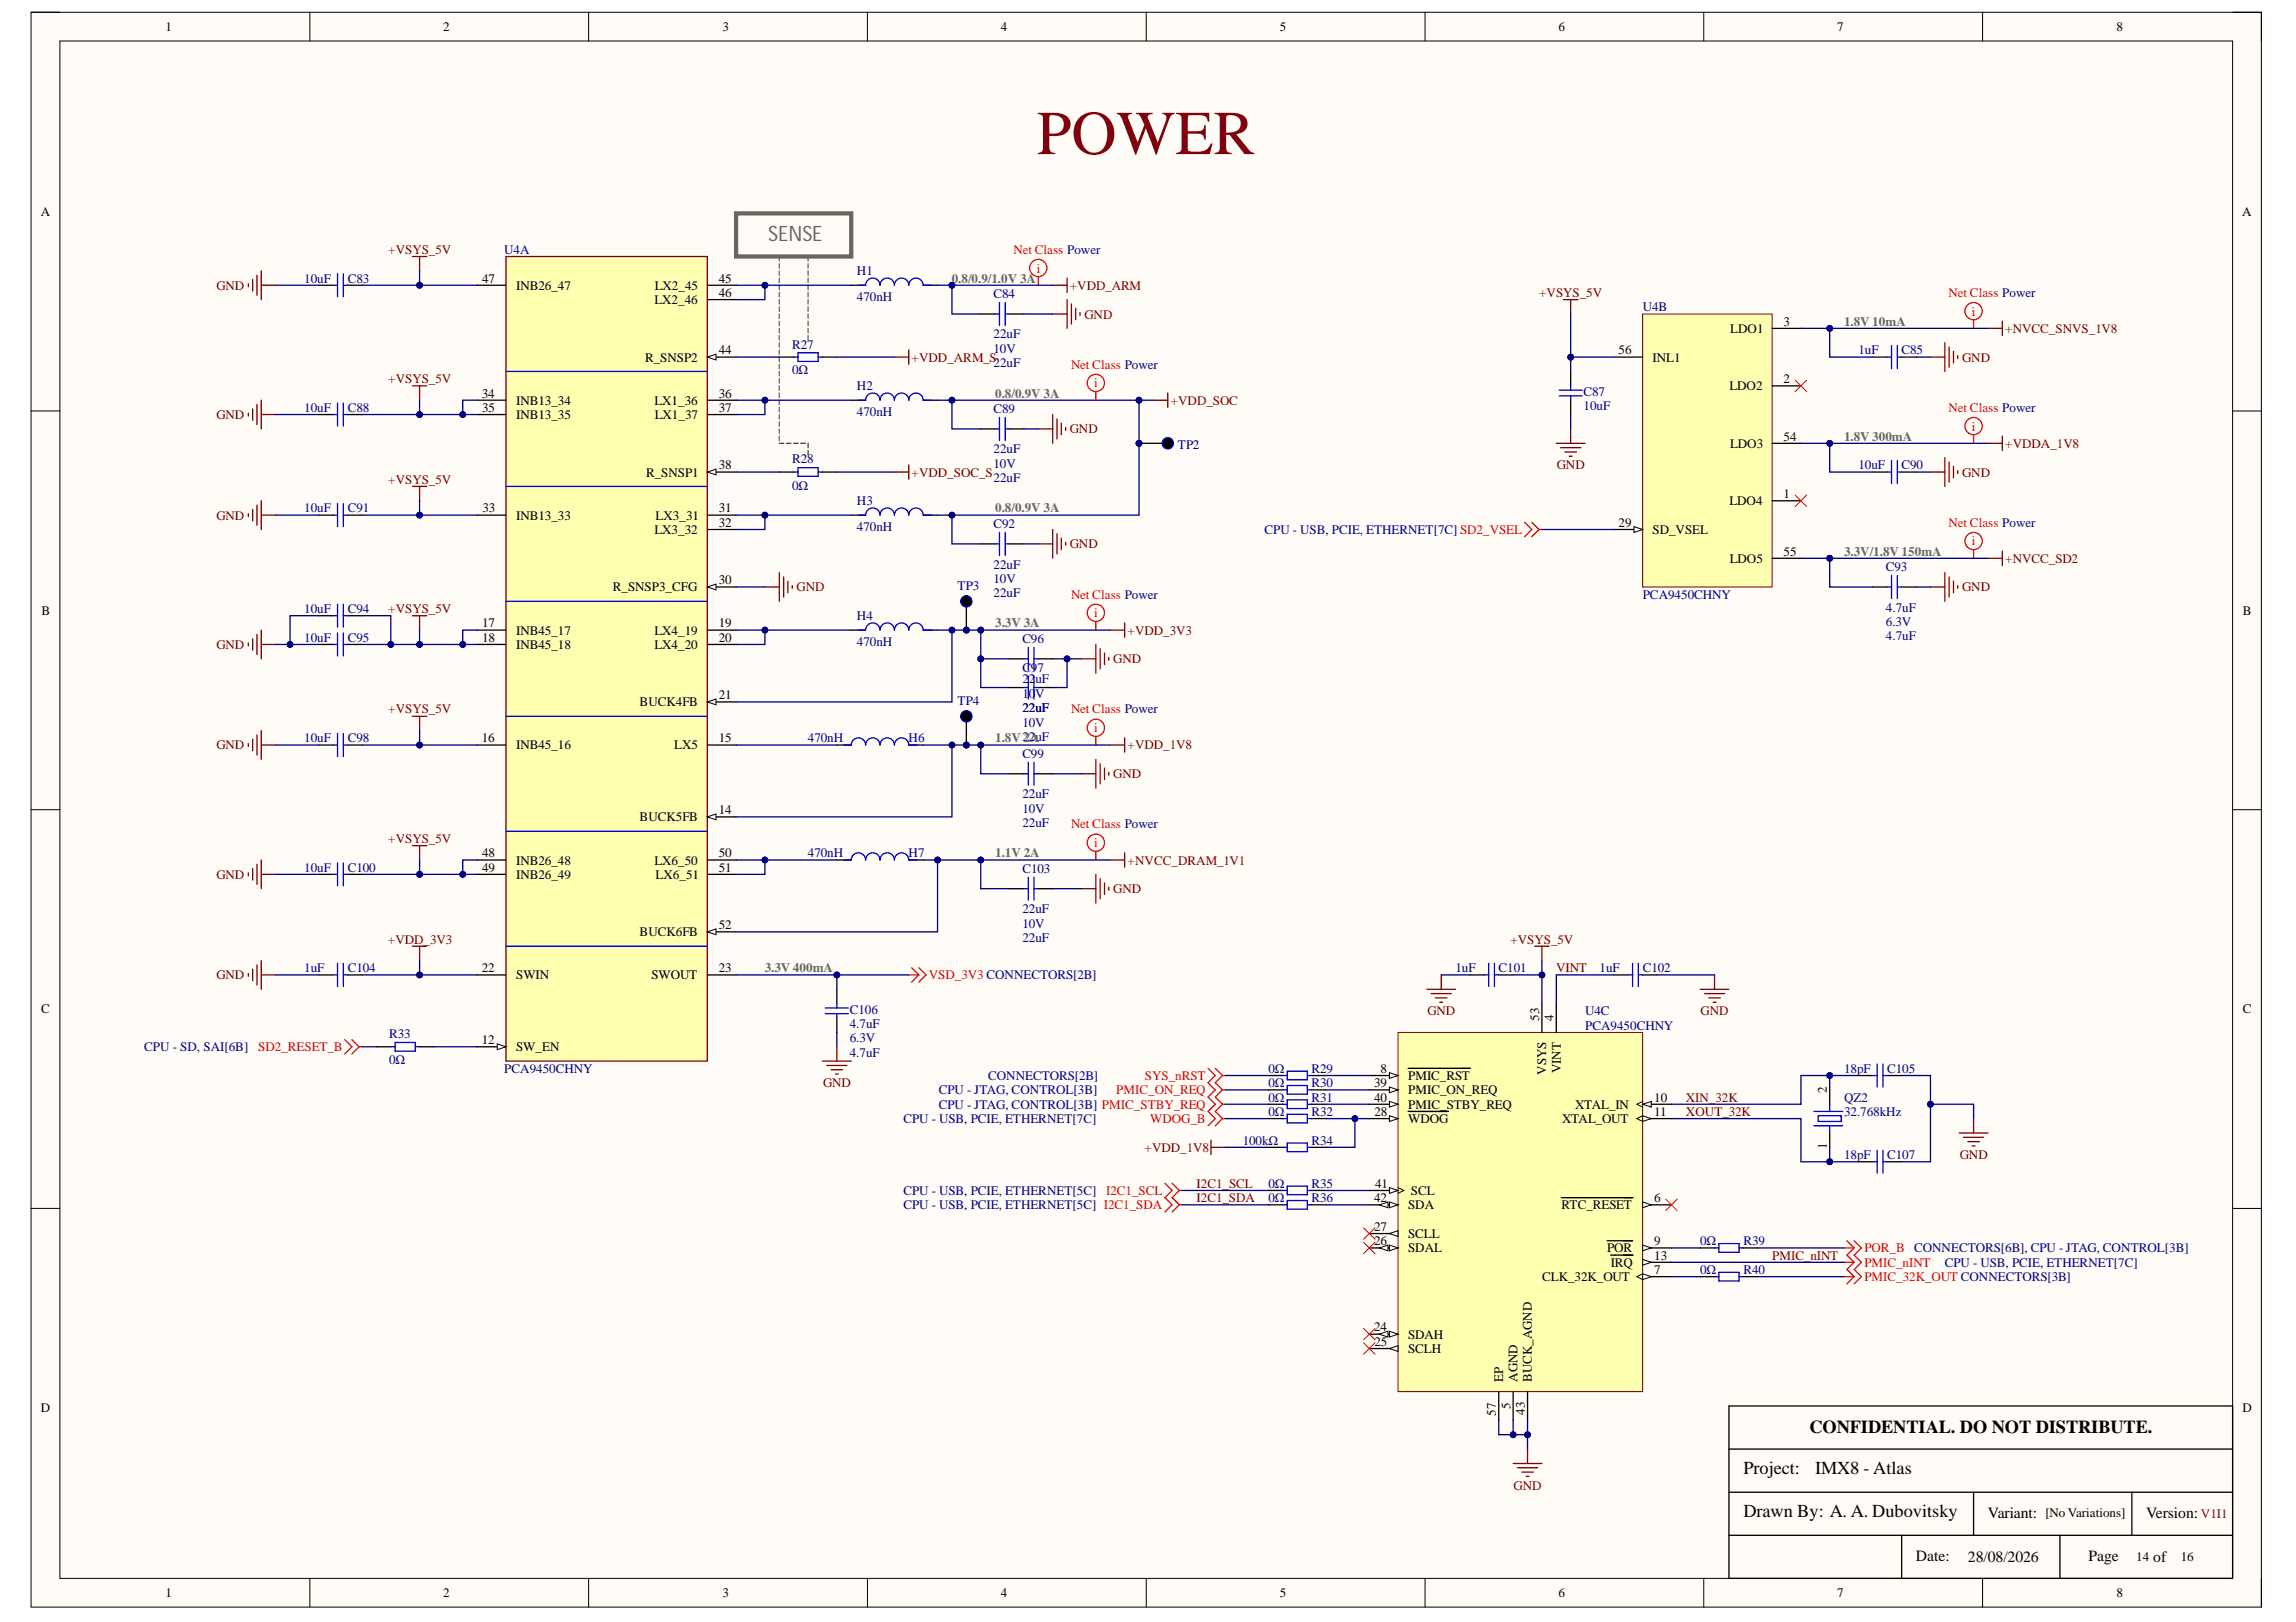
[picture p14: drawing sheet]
<svg xmlns="http://www.w3.org/2000/svg" width="297mm" height="210mm" viewBox="0 0 297 210" stroke-linecap="round" stroke-linejoin="round" font-family="sans-serif">
<defs><g id="words">
<text font-size="8.1" fill="#7f0013" x="134.1" y="19.9">POWER</text>
<text font-size="2.7" fill="#666" x="99.4" y="31.2">SENSE</text>
<g font-size="2.4">
<text x="234.1" y="185.4">CONFIDENTIAL. DO NOT DISTRIBUTE.</text>
<text x="225.5" y="190.7">Project:</text>
<text x="234.9" y="190.7">IMX8 - Atlas</text>
<text x="225.5" y="196.3">Drawn By: A. A. Dubovitsky</text>
</g>
<g font-size="2">
<text x="257.2" y="196.4">Variant:</text>
<text x="277.6" y="196.4">Version:</text>
<text x="247.9" y="202">Date:</text>
<text x="254.6" y="202.1">28/08/2026</text>
<text x="270.2" y="202">Page</text>
<text x="278.6" y="202.1">of</text>
</g>
<g font-size="1.7">
<text x="21.4" y="4">1</text>
<text x="57.3" y="4">2</text>
<text x="93.5" y="4">3</text>
<text x="129.5" y="4">4</text>
<text x="165.6" y="4">5</text>
<text x="201.6" y="4">6</text>
<text x="237.7" y="4">7</text>
<text x="273.8" y="4">8</text>
<text x="5.3" y="28">A</text>
<text x="290.1" y="28">A</text>
<text x="62.4" y="36.6">47</text>
<text x="66.8" y="37.5">INB26_47</text>
<text x="84.7" y="39.4">LX2_46</text>
<text x="84.7" y="37.5">LX2_45</text>
<text x="93" y="36.6">45</text>
<text x="93" y="38.4">46</text>
<text x="83.5" y="46.8">R_SNSP2</text>
<text x="93" y="45.9">44</text>
<text x="209.4" y="45.9">56</text>
<text x="213.8" y="46.8">INL1</text>
<text x="223.9" y="43.1">LDO1</text>
<text x="230.7" y="42.2">3</text>
<text x="62.3" y="51.4">34</text>
<text x="62.4" y="53.3">35</text>
<text x="66.8" y="52.4">INB13_34</text>
<text x="84.7" y="52.4">LX1_36</text>
<text x="93" y="51.4">36</text>
<text x="93" y="53.3">37</text>
<text x="223.7" y="50.5">LDO2</text>
<text x="230.7" y="49.6">2</text>
<text x="66.8" y="54.2">INB13_35</text>
<text x="84.7" y="54.2">LX1_37</text>
<text x="223.8" y="58">LDO3</text>
<text x="230.7" y="57">54</text>
<text x="83.6" y="61.7">R_SNSP1</text>
<text x="93" y="60.7">38</text>
<text x="223.7" y="65.4">LDO4</text>
<text x="230.7" y="64.5">1</text>
<text x="62.4" y="66.3">33</text>
<text x="66.8" y="67.2">INB13_33</text>
<text x="84.7" y="69.1">LX3_32</text>
<text x="84.8" y="67.2">LX3_31</text>
<text x="93" y="66.3">31</text>
<text x="93" y="68.2">32</text>
<text x="209.4" y="68.2">29</text>
<text x="213.8" y="69.1">SD_VSEL</text>
<text x="230.7" y="71.9">55</text>
<text x="79.3" y="76.5">R_SNSP3_CFG</text>
<text x="93" y="75.6">30</text>
<text x="223.8" y="72.8">LDO5</text>
<text x="5.4" y="79.6">B</text>
<text x="62.4" y="81.2">17</text>
<text x="62.4" y="83">18</text>
<text x="66.8" y="82.1">INB45_17</text>
<text x="66.8" y="84">INB45_18</text>
<text x="84.7" y="82.1">LX4_19</text>
<text x="84.7" y="84">LX4_20</text>
<text x="93" y="81.2">19</text>
<text x="93" y="83">20</text>
<text x="290.2" y="79.6">B</text>
<text x="82.8" y="91.4">BUCK4FB</text>
<text x="93" y="90.5">21</text>
<text x="62.3" y="96">16</text>
<text x="66.8" y="97">INB45_16</text>
<text x="87.2" y="97">LX5</text>
<text x="93" y="96">15</text>
<text x="82.8" y="106.3">BUCK5FB</text>
<text x="93" y="105.3">14</text>
<text x="62.4" y="111">48</text>
<text x="62.4" y="112.8">49</text>
<text x="66.8" y="111.9">INB26_48</text>
<text x="66.8" y="113.7">INB26_49</text>
<text x="84.7" y="111.9">LX6_50</text>
<text x="84.8" y="113.7">LX6_51</text>
<text x="93" y="111">50</text>
<text x="93" y="112.8">51</text>
<text x="62.3" y="125.8">22</text>
<text x="82.8" y="121.2">BUCK6FB</text>
<text x="93" y="125.8">23</text>
<text x="93" y="120.3">52</text>
<text x="5.3" y="131.1">C</text>
<text x="66.8" y="126.8">SWIN</text>
<text x="84.3" y="126.8">SWOUT</text>
<text x="290.2" y="131.1">C</text>
<text x="62.3" y="135.1">12</text>
<text x="66.8" y="136">SW_EN</text>
<text x="199.1" y="132.1" transform="rotate(-90 199.1 132.1)">53</text>
<text x="201" y="132.1" transform="rotate(-90 201 132.1)">4</text>
<text x="177.8" y="140.7">39</text>
<text x="177.8" y="142.6">40</text>
<text x="178.6" y="138.8">8</text>
<text x="182.2" y="139.8">PMIC_RST</text>
<text x="182.2" y="141.6">PMIC_ON_REQ</text>
<text x="182.2" y="143.5">PMIC_STBY_REQ</text>
<text x="200.1" y="139.1" transform="rotate(-90 200.1 139.1)">VSYS</text>
<text x="201.9" y="138.9" transform="rotate(-90 201.9 138.9)">VINT</text>
<text x="203.8" y="143.5">XTAL_IN</text>
<text x="214" y="142.6">10</text>
<text x="236.3" y="141.4" transform="rotate(-90 236.3 141.4)">2</text>
<text x="177.8" y="144.4">28</text>
<text x="182.2" y="145.3">WDOG</text>
<text x="202.1" y="145.3">XTAL_OUT</text>
<text x="214" y="144.4">11</text>
<text x="236.3" y="148.7" transform="rotate(-90 236.3 148.7)">1</text>
<text x="177.8" y="155.6">42</text>
<text x="177.9" y="153.7">41</text>
<text x="182.5" y="154.6">SCL</text>
<text x="214" y="155.6">6</text>
<text x="177.8" y="161.1">26</text>
<text x="177.8" y="159.3">27</text>
<text x="182.2" y="156.5">SDA</text>
<text x="182.2" y="160.2">SCLL</text>
<text x="202" y="156.5">RTC_RESET</text>
<text x="214" y="161.1">9</text>
<text x="182.2" y="162.1">SDAL</text>
<text x="199.5" y="165.8">CLK_32K_OUT</text>
<text x="207.9" y="162.1">POR</text>
<text x="208.4" y="163.9">IRQ</text>
<text x="214" y="163">13</text>
<text x="214" y="164.9">7</text>
<text x="177.8" y="172.3">24</text>
<text x="182.2" y="173.2">SDAH</text>
<text x="177.8" y="174.1">25</text>
<text x="182.2" y="175.1">SCLH</text>
<text x="194.5" y="178.8" transform="rotate(-90 194.5 178.8)">EP</text>
<text x="196.3" y="178.8" transform="rotate(-90 196.3 178.8)">AGND</text>
<text x="198.2" y="178.8" transform="rotate(-90 198.2 178.8)">BUCK_AGND</text>
<text x="5.3" y="182.8">D</text>
<text x="193.5" y="183.2" transform="rotate(-90 193.5 183.2)">57</text>
<text x="195.4" y="182.3" transform="rotate(-90 195.4 182.3)">5</text>
<text x="197.3" y="183.1" transform="rotate(-90 197.3 183.1)">43</text>
<text x="290.1" y="182.8">D</text>
<text x="264.6" y="196.3">[No Variations]</text>
<text x="276.4" y="202.1">14</text>
<text x="282.1" y="202.1">16</text>
<text x="21.4" y="206.7">1</text>
<text x="57.3" y="206.7">2</text>
<text x="93.5" y="206.7">3</text>
<text x="129.5" y="206.7">4</text>
<text x="165.6" y="206.7">5</text>
<text x="201.6" y="206.7">6</text>
<text x="237.7" y="206.7">7</text>
<text x="273.8" y="206.7">8</text>
</g>
<g font-size="1.7" fill="#800000">
<text x="50.2" y="32.9">+VSYS_5V</text>
<text x="28" y="37.5">GND</text>
<text x="138.4" y="37.5">+VDD_ARM</text>
<text x="140.3" y="41.2">GND</text>
<text x="199.1" y="38.4">+VSYS_5V</text>
<text x="117.9" y="46.8">+VDD_ARM_S</text>
<text x="253.8" y="46.8">GND</text>
<text x="259.4" y="43.1">+NVCC_SNVS_1V8</text>
<text x="50.2" y="49.6">+VSYS_5V</text>
<text x="151.5" y="52.4">+VDD_SOC</text>
<text x="28" y="54.2">GND</text>
<text x="138.4" y="56.1">GND</text>
<text x="259.4" y="58">+VDDA_1V8</text>
<text x="50.2" y="62.6">+VSYS_5V</text>
<text x="117.9" y="61.7">+VDD_SOC_S</text>
<text x="201.4" y="60.7">GND</text>
<text x="253.8" y="61.7">GND</text>
<text x="28" y="67.2">GND</text>
<text x="138.4" y="71">GND</text>
<text x="103" y="76.5">GND</text>
<text x="253.8" y="76.5">GND</text>
<text x="259.4" y="72.8">+NVCC_SD2</text>
<text x="28" y="84">GND</text>
<text x="50.2" y="79.3">+VSYS_5V</text>
<text x="145.9" y="82.1">+VDD_3V3</text>
<text x="144" y="85.8">GND</text>
<text x="50.2" y="92.3">+VSYS_5V</text>
<text x="28" y="97">GND</text>
<text x="144" y="100.7">GND</text>
<text x="145.9" y="97">+VDD_1V8</text>
<text x="28" y="113.7">GND</text>
<text x="50.2" y="109.1">+VSYS_5V</text>
<text x="145.9" y="111.9">+NVCC_DRAM_1V1</text>
<text x="144" y="115.6">GND</text>
<text x="50.2" y="122.1">+VDD_3V3</text>
<text x="195.4" y="122.1">+VSYS_5V</text>
<text x="201.3" y="125.8">VINT</text>
<text x="28" y="126.8">GND</text>
<text x="184.7" y="131.4">GND</text>
<text x="220" y="131.4">GND</text>
<text x="106.5" y="140.7">GND</text>
<text x="218.1" y="142.6">XIN_32K</text>
<text x="148.1" y="149.1">+VDD_1V8</text>
<text x="218.1" y="144.4">XOUT_32K</text>
<text x="253.5" y="150">GND</text>
<text x="154.8" y="153.7">I2C1_SCL</text>
<text x="154.8" y="155.6">I2C1_SDA</text>
<text x="229.3" y="163">PMIC_nINT</text>
<text x="195.8" y="192.8">GND</text>
</g>
<g font-size="1.7" fill="#000080">
<text x="65.2" y="32.9">U4A</text>
<text x="110.9" y="35.7">H1</text>
<text x="39.4" y="36.6">10uF</text>
<text x="45" y="36.6">C83</text>
<text x="110.9" y="39">470nH</text>
<text x="128.5" y="38.6">C84</text>
<text x="212.5" y="40.3">U4B</text>
<text x="102.5" y="45.1">R27</text>
<text x="128.5" y="45.7">10V</text>
<text x="128.5" y="47.5">22uF</text>
<text x="128.5" y="43.8">22uF</text>
<text x="240.4" y="45.9">1uF</text>
<text x="246" y="45.9">C85</text>
<text x="39.4" y="53.3">10uF</text>
<text x="45" y="53.3">C88</text>
<text x="102.5" y="48.4">0Ω</text>
<text x="110.9" y="50.5">H2</text>
<text x="110.9" y="53.9">470nH</text>
<text x="128.5" y="53.5">C89</text>
<text x="204.9" y="51.2">C87</text>
<text x="204.9" y="53.1">10uF</text>
<text x="102.5" y="60">R28</text>
<text x="128.5" y="58.7">22uF</text>
<text x="152.4" y="58.1">TP2</text>
<text x="102.5" y="63.4">0Ω</text>
<text x="110.9" y="65.4">H3</text>
<text x="128.5" y="60.5">10V</text>
<text x="128.5" y="62.4">22uF</text>
<text x="240.4" y="60.7">10uF</text>
<text x="246" y="60.7">C90</text>
<text x="39.4" y="66.3">10uF</text>
<text x="45" y="66.3">C91</text>
<text x="110.9" y="68.7">470nH</text>
<text x="128.5" y="68.3">C92</text>
<text x="163.6" y="69.1">CPU - USB, PCIE, ETHERNET[7C] SD2_VSEL</text>
<text x="123.9" y="76.4">TP3</text>
<text x="128.5" y="75.4">10V</text>
<text x="128.5" y="77.3">22uF</text>
<text x="128.5" y="73.6">22uF</text>
<text x="212.5" y="77.5">PCA9450CHNY</text>
<text x="244" y="73.9">C93</text>
<text x="39.4" y="83">10uF</text>
<text x="39.4" y="79.3">10uF</text>
<text x="45" y="83">C95</text>
<text x="45" y="79.3">C94</text>
<text x="110.9" y="80.3">H4</text>
<text x="110.9" y="83.6">470nH</text>
<text x="132.3" y="83.3">C96</text>
<text x="244" y="81">6.3V</text>
<text x="244" y="82.9">4.7uF</text>
<text x="244" y="79.2">4.7uF</text>
<text x="132.3" y="88.4">22uF</text>
<text x="132.3" y="87">C97</text>
<text x="123.9" y="91.2">TP4</text>
<text x="132.3" y="90.3">10</text>
<text x="132.3" y="92.2">22uF</text>
<text x="132.3" y="94">10V</text>
<text x="133.9" y="90.3">V</text>
<text x="39.4" y="96">10uF</text>
<text x="45" y="96">C98</text>
<text x="104.5" y="96">470nH</text>
<text x="117.6" y="96">H6</text>
<text x="132.3" y="98.1">C99</text>
<text x="132.3" y="105.2">10V</text>
<text x="132.3" y="107">22uF</text>
<text x="132.3" y="103.3">22uF</text>
<text x="39.4" y="112.8">10uF</text>
<text x="45" y="112.8">C100</text>
<text x="104.5" y="111">470nH</text>
<text x="117.6" y="111">H7</text>
<text x="132.3" y="113">C103</text>
<text x="132.3" y="118.2">22uF</text>
<text x="39.4" y="125.8">1uF</text>
<text x="45" y="125.8">C104</text>
<text x="132.3" y="120">10V</text>
<text x="132.3" y="121.9">22uF</text>
<text x="188.3" y="125.8">1uF</text>
<text x="193.9" y="125.8">C101</text>
<text x="206.9" y="125.8">1uF</text>
<text x="212.5" y="125.8">C102</text>
<text x="109.9" y="131.2">C106</text>
<text x="205.1" y="131.4">U4C</text>
<text x="18.6" y="136">CPU - SD, SAI[6B]</text>
<text x="50.4" y="134.4">R33</text>
<text x="50.4" y="137.7">0Ω</text>
<text x="109.9" y="134.9">6.3V</text>
<text x="109.9" y="136.8">4.7uF</text>
<text x="109.9" y="133">4.7uF</text>
<text x="205.1" y="133.3">PCA9450CHNY</text>
<text x="65.2" y="138.8">PCA9450CHNY</text>
<text x="121.4" y="141.6">CPU - JTAG, CONTROL[3B]</text>
<text x="121.4" y="143.5">CPU - JTAG, CONTROL[3B] PMIC_STBY_REQ</text>
<text x="127.8" y="139.8">CONNECTORS[2B]</text>
<text x="164.1" y="138.8">0Ω</text>
<text x="164.1" y="140.7">0Ω</text>
<text x="164.1" y="142.6">0Ω</text>
<text x="169.7" y="138.8">R29</text>
<text x="169.7" y="140.7">R30</text>
<text x="169.7" y="142.6">R31</text>
<text x="238.6" y="138.8">18pF</text>
<text x="238.6" y="142.6">QZ2</text>
<text x="244.2" y="138.8">C105</text>
<text x="116.9" y="145.3">CPU - USB, PCIE, ETHERNET[7C]</text>
<text x="160.8" y="148.1">100kΩ</text>
<text x="164.1" y="144.4">0Ω</text>
<text x="169.7" y="144.4">R32</text>
<text x="169.7" y="148.1">R34</text>
<text x="238.6" y="150">18pF</text>
<text x="238.6" y="144.4">32.768kHz</text>
<text x="244.2" y="150">C107</text>
<text x="116.9" y="154.6">CPU - USB, PCIE, ETHERNET[5C]</text>
<text x="164.1" y="153.7">0Ω</text>
<text x="164.1" y="155.6">0Ω</text>
<text x="169.7" y="153.7">R35</text>
<text x="169.7" y="155.6">R36</text>
<text x="116.9" y="156.5">CPU - USB, PCIE, ETHERNET[5C] I2C1_SDA</text>
<text x="220" y="161.1">0Ω</text>
<text x="225.5" y="161.1">R39</text>
<text x="220" y="164.9">0Ω</text>
<text x="225.5" y="164.9">R40</text>
<text x="247.6" y="162.1">CONNECTORS[6B], CPU - JTAG, CONTROL[3B]</text>
<text x="251.6" y="163.9">CPU - USB, PCIE, ETHERNET[7C]</text>
</g>
<g font-size="1.7" fill="#f00">
<text x="131.1" y="32.9">Net Class Power</text>
<text x="134.1" y="35.3">i</text>
<text x="252.1" y="38.4">Net Class Power</text>
<text x="255.1" y="40.8">i</text>
<text x="138.6" y="47.7">Net Class Power</text>
<text x="141.6" y="50.1">i</text>
<text x="252.1" y="53.3">Net Class Power</text>
<text x="255.1" y="55.7">i</text>
<text x="252.1" y="68.2">Net Class Power</text>
<text x="255.1" y="70.6">i</text>
<text x="138.6" y="77.5">Net Class Power</text>
<text x="141.6" y="79.9">i</text>
<text x="138.6" y="92.3">Net Class Power</text>
<text x="141.6" y="94.8">i</text>
<text x="138.6" y="107.2">Net Class Power</text>
<text x="141.6" y="109.7">i</text>
<text x="120.2" y="126.8">VSD_3V3 CONNECTORS[2B]</text>
<text x="33.4" y="136">SD2_RESET_B</text>
<text x="144.4" y="141.6">PMIC_ON_REQ</text>
<text x="148.1" y="139.8">SYS_nRST</text>
<text x="148.8" y="145.3">WDOG_B</text>
<text x="143.1" y="154.6">I2C1_SCL</text>
<text x="241.2" y="165.8">PMIC_32K_OUT CONNECTORS[3B]</text>
<text x="241.2" y="163.9">PMIC_nINT</text>
<text x="241.2" y="162.1">POR_B</text>
</g>
<g font-size="1.7" fill="#666">
<text x="123.1" y="36.6">0.8/0.9/1.0V 3A</text>
<text x="238.6" y="42.2">1.8V 10mA</text>
<text x="128.8" y="51.4">0.8/0.9V 3A</text>
<text x="238.6" y="57">1.8V 300mA</text>
<text x="128.8" y="66.3">0.8/0.9V 3A</text>
<text x="238.6" y="71.9">3.3V/1.8V 150mA</text>
<text x="128.8" y="81.2">3.3V 3A</text>
<text x="128.8" y="96">1.8V22uF</text>
<text x="132.4" y="96">2A</text>
<text x="128.8" y="111">1.1V 2A</text>
<text x="98.9" y="125.8">3.3V 400mA</text>
</g>
<text font-size="1.7" fill="#7f0013" x="284.7" y="196.5">V1I1</text>
</g></defs>
<path d="M4 1.6h288.6v206.4h-288.6z" fill-rule="evenodd" fill="#fffcf8"/>
<path d="M4 1.6h288.6v206.4h-288.6z" fill="none" stroke="#000" stroke-width=".13"/>
<path d="M7.7 5.3h281.1v199h-281.1z" fill-rule="evenodd" fill="#fffcf8"/>
<g fill="none" stroke="#000" stroke-width=".13">
<path d="M4 1.6h3.7M7.7 5.3h281.1v199h-281.1zM40.1 1.6v3.7M76.2 1.6v3.7M112.2 1.6v3.7M148.3 1.6v3.7M184.4 1.6v3.7M220.4 1.6v3.7M256.5 1.6v3.7M288.8 1.6h3.8v3.7M4 53.2h3.7M288.8 53.2h3.8"/>
<path d="M4 104.8h3.7M288.8 104.8h3.8M4 156.4h3.7M288.8 156.4h3.8M40.1 204.3v3.7M76.2 204.3v3.7M112.2 204.3v3.7M148.3 204.3v3.7M184.4 204.3v3.7M220.4 204.3v3.7M256.5 204.3v3.7M292.6 204.3v3.7"/>
</g>
<path d="M65.5 33.2h26v104.1h-26z" fill-rule="evenodd" fill="#ffffb0"/>
<path d="M65.5 33.2h26v104.1h-26z" fill="none" stroke="#800000" stroke-width=".17"/>
<path d="M61.7 126.2h3.8M61.7 135.5h3.8M91.5 126.2h3.7" fill="none" stroke="#000" stroke-width=".17"/>
<path d="M64.3 135.1l1.2 .4-1.2 .3z" fill="#f8fcff"/>
<path d="M64.3 135.1l1.2 .4-1.2 .3z" fill="none" stroke="#000" stroke-width=".13"/>
<path d="M61.7 36.9h3.7M91.5 36.9h3.7M91.5 38.8h3.7M91.5 46.2h3.7" fill="none" stroke="#000" stroke-width=".17"/>
<path d="M91.5 46.2l1.1-.4v.8z" fill="#f8fcff"/>
<path d="M91.5 46.2l1.1-.4v.8z" fill="none" stroke="#000" stroke-width=".13"/>
<path d="M91.5 51.8h3.7M91.5 53.6h3.7M61.7 66.7h3.7M91.5 61.1h3.7" fill="none" stroke="#000" stroke-width=".17"/>
<path d="M91.5 61.1l1.1-.4v.8z" fill="#f8fcff"/>
<path d="M91.5 61.1l1.1-.4v.8z" fill="none" stroke="#000" stroke-width=".13"/>
<path d="M61.7 51.8h3.7M61.7 53.6h3.7M91.5 66.7h3.7M91.5 68.5h3.7M91.5 76h3.7" fill="none" stroke="#000" stroke-width=".17"/>
<path d="M91.5 76l1.1-.4v.7z" fill="#f8fcff"/>
<path d="M91.5 76l1.1-.4v.7z" fill="none" stroke="#000" stroke-width=".13"/>
<path d="M61.7 96.4h3.8M91.5 81.5h3.7M91.5 83.4h3.7M91.5 90.8h3.7" fill="none" stroke="#000" stroke-width=".17"/>
<path d="M91.5 90.8l1.1-.3v.7z" fill="#f8fcff"/>
<path d="M91.5 90.8l1.1-.3v.7z" fill="none" stroke="#000" stroke-width=".13"/>
<path d="M61.7 81.5h3.7M61.7 83.4h3.7M91.5 96.4h3.7M91.5 105.7h3.7" fill="none" stroke="#000" stroke-width=".17"/>
<path d="M91.5 105.7l1.1-.4v.8z" fill="#f8fcff"/>
<path d="M91.5 105.7l1.1-.4v.8z" fill="none" stroke="#000" stroke-width=".13"/>
<path d="M61.7 111.3h3.8M61.7 113.2h3.8M91.5 111.3h3.7M91.5 113.2h3.7M91.5 120.6h3.7" fill="none" stroke="#000" stroke-width=".17"/>
<path d="M91.5 120.6l1.1-.4v.8z" fill="#f8fcff"/>
<path d="M91.5 120.6l1.1-.4v.8z" fill="none" stroke="#000" stroke-width=".13"/>
<path d="M65.5 48.1h26M65.5 62.9h26M65.5 77.8h26M65.5 92.7h26M65.5 107.6h26M65.5 122.4h26" fill="none" stroke="#00f" stroke-width=".17"/>
<path d="M212.5 40.6h16.8v35.4h-16.8z" fill-rule="evenodd" fill="#ffffb0"/>
<path d="M212.5 40.6h16.8v35.4h-16.8z" fill="none" stroke="#800000" stroke-width=".13"/>
<path d="M208.8 46.2h3.7M229.3 42.5h3.7M229.3 49.9h3.7M229.3 57.4h3.7M208.8 68.5h3.7M229.3 64.8h3.7M229.3 72.2h3.7" fill="none" stroke="#000" stroke-width=".17"/>
<path d="M211.4 68.2l1.1 .3-1.1 .4z" fill="#f8fcff"/>
<path d="M211.4 68.2l1.1 .3-1.1 .4z" fill="none" stroke="#000" stroke-width=".13"/>
<path d="M180.9 133.6h31.6v46.5h-31.6z" fill-rule="evenodd" fill="#ffffb0"/>
<path d="M180.9 133.6h31.6v46.5h-31.6z" fill="none" stroke="#800000" stroke-width=".13"/>
<path d="M177.1 139.2h3.8M199.5 129.9v3.7M201.3 129.9v3.7" fill="none" stroke="#000" stroke-width=".17"/>
<path d="M179.8 138.8l1.1 .4-1.1 .4z" fill="#f8fcff"/>
<path d="M179.8 138.8l1.1 .4-1.1 .4z" fill="none" stroke="#000" stroke-width=".13"/>
<path d="M182.2 138.3h8M177.1 141h3.8" fill="none" stroke="#000" stroke-width=".17"/>
<path d="M179.8 140.7l1.1 .3-1.1 .4z" fill="#f8fcff"/>
<path d="M179.8 140.7l1.1 .3-1.1 .4z" fill="none" stroke="#000" stroke-width=".13"/>
<path d="M177.1 142.9h3.8" fill="none" stroke="#000" stroke-width=".17"/>
<path d="M179.8 142.5l1.1 .4-1.1 .4z" fill="#f8fcff"/>
<path d="M179.8 142.5l1.1 .4-1.1 .4z" fill="none" stroke="#000" stroke-width=".13"/>
<path d="M177.1 144.8h3.8" fill="none" stroke="#000" stroke-width=".17"/>
<path d="M179.8 144.4l1.1 .4-1.1 .3z" fill="#f8fcff"/>
<path d="M179.8 144.4l1.1 .4-1.1 .3z" fill="none" stroke="#000" stroke-width=".13"/>
<path d="M182.2 143.8h5.2M212.5 155.9h3.7" fill="none" stroke="#000" stroke-width=".17"/>
<path d="M212.5 155.6l1.1 .3-1.1 .4z" fill="#f8fcff"/>
<path d="M212.5 155.6l1.1 .3-1.1 .4z" fill="none" stroke="#000" stroke-width=".13"/>
<path d="M202 155h9.3M212.5 161.5h3.7" fill="none" stroke="#000" stroke-width=".17"/>
<path d="M212.5 161.1l1.1 .4-1.1 .4z" fill="#f8fcff"/>
<path d="M212.5 161.1l1.1 .4-1.1 .4z" fill="none" stroke="#000" stroke-width=".13"/>
<path d="M177.1 154.1h3.8M207.9 160.6h3.3" fill="none" stroke="#000" stroke-width=".17"/>
<path d="M179.8 153.7l1.1 .4-1.1 .3z" fill="#f8fcff"/>
<path d="M179.8 153.7l1.1 .4-1.1 .3zM180.9 153.7l.7 .4-.7 .3" fill="none" stroke="#000" stroke-width=".13"/>
<path d="M177.1 155.9h3.8" fill="none" stroke="#000" stroke-width=".17"/>
<path d="M179.8 155.6l1.1 .3-1.1 .4z" fill="#f8fcff"/>
<path d="M179.8 155.6l1.1 .3-1.1 .4z" fill="none" stroke="#000" stroke-width=".13"/>
<path d="M178.4 155.9l1.2-.3v.7z" fill="#f8fcff"/>
<path d="M178.4 155.9l1.2-.3v.7z" fill="none" stroke="#000" stroke-width=".13"/>
<path d="M212.5 163.4h3.7" fill="none" stroke="#000" stroke-width=".17"/>
<path d="M212.5 163l1.1 .4-1.1 .3z" fill="#f8fcff"/>
<path d="M212.5 163l1.1 .4-1.1 .3z" fill="none" stroke="#000" stroke-width=".13"/>
<path d="M177.1 161.5h3.8M208.4 162.4h2.9" fill="none" stroke="#000" stroke-width=".17"/>
<path d="M179.8 161.1l1.1 .4-1.1 .4z" fill="#f8fcff"/>
<path d="M179.8 161.1l1.1 .4-1.1 .4z" fill="none" stroke="#000" stroke-width=".13"/>
<path d="M178.4 161.5l1.2-.4v.8z" fill="#f8fcff"/>
<path d="M178.4 161.5l1.2-.4v.8z" fill="none" stroke="#000" stroke-width=".13"/>
<path d="M177.1 159.6h3.8" fill="none" stroke="#000" stroke-width=".17"/>
<path d="M179.8 159.6l1.1-.3v.7z" fill="#f8fcff"/>
<path d="M179.8 159.6l1.1-.3v.7z" fill="none" stroke="#000" stroke-width=".13"/>
<path d="M177.1 172.7h3.8" fill="none" stroke="#000" stroke-width=".17"/>
<path d="M179.8 172.3l1.1 .4-1.1 .3z" fill="#f8fcff"/>
<path d="M179.8 172.3l1.1 .4-1.1 .3z" fill="none" stroke="#000" stroke-width=".13"/>
<path d="M178.4 172.7l1.2-.4v.7z" fill="#f8fcff"/>
<path d="M178.4 172.7l1.2-.4v.7z" fill="none" stroke="#000" stroke-width=".13"/>
<path d="M177.1 174.5h3.8" fill="none" stroke="#000" stroke-width=".17"/>
<path d="M179.8 174.5l1.1-.4v.8z" fill="#f8fcff"/>
<path d="M179.8 174.5l1.1-.4v.8z" fill="none" stroke="#000" stroke-width=".13"/>
<path d="M212.5 142.9h3.7" fill="none" stroke="#000" stroke-width=".17"/>
<path d="M212.5 142.9l1.1-.4v.8z" fill="#f8fcff"/>
<path d="M212.5 142.9l1.1-.4v.8zM212.5 142.5l-.7 .4 .7 .4" fill="none" stroke="#000" stroke-width=".13"/>
<path d="M212.5 144.8h3.7" fill="none" stroke="#000" stroke-width=".17"/>
<path d="M212.5 144.4l1.1 .4-1.1 .3z" fill="#f8fcff"/>
<path d="M212.5 144.4l1.1 .4-1.1 .3zM212.5 144.4l-.7 .4 .7 .3" fill="none" stroke="#000" stroke-width=".13"/>
<path d="M212.5 165.2h3.7" fill="none" stroke="#000" stroke-width=".17"/>
<path d="M212.5 164.8l1.1 .4-1.1 .4z" fill="#f8fcff"/>
<path d="M212.5 164.8l1.1 .4-1.1 .4zM212.5 164.8l-.7 .4 .7 .4" fill="none" stroke="#000" stroke-width=".13"/>
<g fill="none" stroke="#000" stroke-width=".17">
<path d="M41.2 36.9h1.9M45 36.9h1.8M110.1 36.9h1.9M119.4 36.9h1.9M41.2 53.6h1.9M45 53.6h1.8M100.8 46.2h1.9M106.4 46.2h1.9M110.1 51.8h1.9M119.4 51.8h1.9M126.9 40.6h1.8M126.9 55.5h1.8"/>
<path d="M130.6 40.6h1.9M130.6 55.5h1.9M203.2 48.1v1.8M203.2 51.8v1.9M242.3 46.2h1.9M246 46.2h1.9M41.2 66.7h1.9M41.2 79.7h1.9M45 66.7h1.8M45 79.7h1.8M100.8 61.1h1.9M106.4 61.1h1.9"/>
<path d="M110.1 66.7h1.9M119.4 66.7h1.9M126.9 70.4h1.8M130.6 70.4h1.9M242.3 76h1.9M242.3 61.1h1.9M246 76h1.9M246 61.1h1.9M41.2 96.4h1.9M41.2 83.4h1.9M45 83.4h1.8M45 96.4h1.8"/>
<path d="M108.3 96.4h1.8M110.1 81.5h1.9M117.6 96.4h1.8M119.4 81.5h1.9M130.6 85.3h1.9M130.6 89h1.9M134.3 85.3h1.9M134.3 89h1.9M41.2 113.2h1.9M45 113.2h1.8M108.3 111.3h1.8M117.6 111.3h1.8"/>
<path d="M130.6 100.1h1.9M130.6 115h1.9M134.3 100.1h1.9M134.3 115h1.9M41.2 126.2h1.9M45 126.2h1.8M48.7 135.5h1.9M54.3 135.5h1.8M108.3 128v1.9M108.3 131.7v1.9M164.1 139.2h1.9M169.7 139.2h1.9"/>
<path d="M190.2 126.2h1.8M193.9 126.2h1.9M208.8 126.2h1.9M212.5 126.2h1.9M240.4 139.2h1.9M244.2 139.2h1.8M164.1 154.1h1.9M164.1 155.9h1.9M164.1 141h1.9M164.1 142.9h1.9M164.1 144.8h1.9M164.1 148.5h1.9"/>
<path d="M169.7 154.1h1.9M169.7 155.9h1.9M169.7 141h1.9M169.7 142.9h1.9M169.7 144.8h1.9M169.7 148.5h1.9M236.7 141v1.9M236.7 146.6v1.9M240.4 150.3h1.9M244.2 150.3h1.8M220 161.5h1.8M220 165.2h1.8"/>
<path d="M225.5 161.5h1.9M225.5 165.2h1.9M193.9 180.1v3.7M195.8 180.1v3.7M197.6 180.1v3.7M223.7 181.9h65.1v22.4h-65.1zM223.7 187.5h65.1M223.7 193.1h65.1M223.7 198.7h65.1M246 198.7v5.6M255.3 193.1v5.6M266.5 198.7v5.6"/>
<path d="M275.8 193.1v5.6"/>
</g>
<g fill="none" stroke="#800000" stroke-width=".17">
<path d="M32.1 36.7v.4M32.7 36.2v1.5M33.2 35.6v2.6M33.8 35.1v3.7M33.8 36.9h1.9M53.3 33.2h1.9M54.3 33.2v1.9M136.2 36.9h1.8M138 36v1.8M138 38.8v3.7M138.6 39.3v2.6M139.2 39.9v1.5"/>
<path d="M202.3 38.8h1.8M203.2 38.8v1.8M32.1 53.5v.3M32.7 52.9v1.5M33.2 52.3v2.6M33.8 51.8v3.7M33.8 53.6h1.9M53.3 49.9h1.9M54.3 49.9v1.9M115.7 46.2h1.9M117.6 45.3v1.8M134.3 55.5h1.9"/>
<path d="M136.2 40.6h1.8M136.2 53.6v3.8M136.7 54.2v2.6M137.3 54.8v1.5M137.9 55.3v.4M139.7 40.4v.4M149.2 51.8h1.9M151.1 50.9v1.8M201.3 57.4h3.8M201.9 57.9h2.6M202.5 58.5h1.5M203 59h.4"/>
<path d="M203.2 55.5v1.9M249.7 46.2h1.9M251.6 44.4v3.7M251.6 59.2v3.7M252.2 44.9v2.6M252.2 59.8v2.6M252.7 45.5v1.5M253.3 46v.4M257.2 42.5h1.8M257.2 57.4h1.8M259 41.6v1.8M259 56.4v1.9"/>
<path d="M32.1 66.5v.3M32.7 65.9v1.5M33.2 65.4v2.6M33.8 64.8v3.7M33.8 66.7h1.9M53.3 79.7h1.9M53.3 62.9h1.9M54.3 62.9v1.9M54.3 79.7v1.8M99 76h1.8M100.8 74.1v3.7M101.4 74.7v2.6"/>
<path d="M101.9 75.2v1.5M102.5 75.8v.3M115.7 61.1h1.9M117.6 60.2v1.8M134.3 70.4h1.9M136.2 68.5v3.7M136.7 69.1v2.6M137.3 69.6v1.5M137.9 70.2v.4M249.7 61.1h1.9M249.7 76h1.9M251.6 74.1v3.7"/>
<path d="M252.2 74.7v2.6M252.7 60.3v1.5M252.7 75.2v1.5M253.3 60.9v.4M253.3 75.8v.3M257.2 72.2h1.8M259 71.3v1.9M32.1 96.2v.4M32.1 83.2v.4M32.7 82.7v1.4M32.7 95.7v1.5M33.2 82.1v2.6"/>
<path d="M33.2 95.1v2.6M33.8 81.5v3.8M33.8 94.6v3.7M33.8 96.4h1.9M33.8 83.4h1.9M53.3 92.7h1.9M54.3 92.7v1.9M139.9 85.3h1.9M141.8 83.4v3.7M141.8 98.3v3.7M142.3 84v2.6M142.3 98.8v2.6"/>
<path d="M142.9 84.5v1.5M142.9 99.4v1.5M143.4 85.1v.3M143.4 99.9v.4M143.6 96.4h1.9M143.6 81.5h1.9M145.5 80.6v1.9M145.5 95.5v1.8M32.1 113v.3M32.7 112.4v1.5M33.2 111.8v2.6M33.8 111.3v3.7"/>
<path d="M33.8 113.2h1.9M53.3 109.4h1.9M54.3 109.4v1.9M139.9 100.1h1.9M139.9 115h1.9M141.8 113.2v3.7M142.3 113.7v2.6M142.9 114.3v1.5M143.4 114.8v.4M143.6 111.3h1.9M145.5 110.4v1.8M32.1 126v.3"/>
<path d="M32.7 125.4v1.5M33.2 124.9v2.6M33.8 124.3v3.7M33.8 126.2h1.9M53.3 122.4h1.9M54.3 122.4v1.9M106.4 137.3h3.7M107 137.9h2.6M107.5 138.4h1.5M108.1 139h.4M108.3 135.5v1.8M184.6 128h3.7"/>
<path d="M185.1 128.6h2.7M185.7 129.1h1.5M186.3 129.7h.3M186.5 126.2v1.8M198.5 122.4h1.9M199.5 122.4v1.9M220 128h3.7M220.5 128.6h2.6M221.1 129.1h1.5M221.6 129.7h.4M221.8 126.2v1.8M156.7 147.5v1.9"/>
<path d="M156.7 148.5h1.8M253.5 146.6h3.7M254 147.2h2.6M254.6 147.7h1.5M255.1 148.3h.4M255.3 144.8v1.8M195.8 189.4h3.7M196.3 189.9h2.6M196.9 190.5h1.5M197.4 191.1h.4M197.6 187.5v1.9"/>
</g>
<g fill="none" stroke="#f00" stroke-width=".13">
<path d="M232.3 49.2l1.4 1.5M233.7 49.2l-1.4 1.5M232.3 64.1l1.4 1.5M233.7 64.1l-1.4 1.5M176.4 158.9l1.5 1.5M177.9 158.9l-1.5 1.5M215.5 155.2l1.5 1.5M217 155.2l-1.5 1.5M176.4 160.8l1.5 1.4M176.4 171.9l1.5 1.5M176.4 173.8l1.5 1.5M177.9 160.8l-1.5 1.4"/>
<path d="M177.9 171.9l-1.5 1.5M177.9 173.8l-1.5 1.5"/>
</g>
<g fill="none" stroke="#f00" stroke-width=".17">
<path d="M134.3 35.8v1.1M141.8 50.7v1.1M255.3 41.4v1.1M255.3 56.3v1.1M197.2 67.6l1 .9-1 1M198.2 67.6l.9 .9M199.1 68.5l-.9 1M199.1 68.5h.4M255.3 71.1v1.1M141.8 80.4v1.1M141.8 95.3v1.1M141.8 110.2v1.1"/>
<path d="M44.6 134.5l.9 1-.9 .9M45.5 134.5l1 1M46.5 135.5l-1 .9M46.5 135.5h.3M117.6 126.2h1.3M117.9 125.2l1 1M118.9 126.2l-1 .9M118.9 125.2l.9 1-.9 .9M156.3 138.2l.9 1-.9 .9 .9 .9-.9 1 .9 .9-.9 .9 .9 1-.9 .9M157.2 138.2l1 1M158.2 139.2l-1 .9 1 .9M158.2 139.2h.3"/>
<path d="M150.7 153.1l.9 1-.9 .9 .9 .9-.9 .9M151.6 153.1l1 1M152.6 154.1l-1 .9 1 .9M152.6 154.1h.3M152.6 155.9l-1 .9M152.6 155.9h.3M158.2 141l-1 1 1 .9M158.2 141h.3M158.2 142.9l-1 .9 1 1M158.2 142.9h.3M158.2 144.8l-1 .9M158.2 144.8h.3"/>
<path d="M238.6 165.2h1.3M238.6 163.4h1.3M238.6 161.5h1.3M238.9 160.6l1 .9M239.9 165.2l-1 .9M239.9 163.4l-1 .9 1 .9M239.9 160.6l.9 .9-.9 .9 .9 1-.9 .9 .9 .9-.9 .9M239.9 161.5l-1 .9 1 1"/>
<circle cx="134.3" cy="34.7" r="1.12"/>
<circle cx="141.8" cy="49.6" r="1.12"/>
<circle cx="255.3" cy="40.3" r="1.12"/>
<circle cx="255.3" cy="55.1" r="1.12"/>
<circle cx="141.8" cy="79.3" r="1.12"/>
<circle cx="255.3" cy="70" r="1.12"/>
<circle cx="141.8" cy="94.2" r="1.12"/>
<circle cx="141.8" cy="109.1" r="1.12"/>
</g>
<g fill="none" stroke="#00f" stroke-width=".17">
<path d="M43.1 36.9h.6M43.7 35.4v3M44.4 36.9h.6M44.4 35.4v3M111.1 36.9h.9a.93 .93 0 0 1 .9-.9 .93 .93 0 0 1 .9 .9 .93 .93 0 0 1 1-.9 .93 .93 0 0 1 .9 .9 .93 .93 0 0 1 .9-.9 .93 .93 0 0 1 1 .9 .93 .93 0 0 1 .9-.9 .93 .93 0 0 1 .9 .9h1.1M129.3 39.1v3M130 39.1v3M43.1 53.6h.6M43.7 52.2v2.9M44.4 52.2v2.9M44.4 53.6h.6M102.7 46.2h.5"/>
<path d="M103.2 45.7h2.6v1.1h-2.6zM105.8 46.2h.6M111.1 51.8h.9a.93 .93 0 0 1 .9-.9 .93 .93 0 0 1 .9 .9 .93 .93 0 0 1 1-.9 .93 .93 0 0 1 .9 .9 .93 .93 0 0 1 .9-.9 .93 .93 0 0 1 1 .9 .93 .93 0 0 1 .9-.9 .93 .93 0 0 1 .9 .9h1.1M128.7 40.6h.6M128.7 55.5h.6M129.3 54v3M130 54v3M130 40.6h.6M130 55.5h.6M201.7 51.2h3M201.7 50.5h3M203.2 49.9v.6"/>
<path d="M203.2 51.2v.6M244.2 46.2h.5M244.7 44.7v3M244.7 59.6v3M245.5 44.7v3M245.5 59.6v3M245.5 46.2h.5M43.1 66.7h.6M43.1 79.7h.6M43.7 65.2v3M43.7 78.2v3M44.4 66.7h.6"/>
<path d="M44.4 65.2v3M44.4 78.2v3M44.4 79.7h.6M102.7 61.1h.5M103.2 60.5h2.6v1.1h-2.6zM105.8 61.1h.6M111.1 66.7h.9a.93 .93 0 0 1 .9-1 .93 .93 0 0 1 .9 1 .93 .93 0 0 1 1-1 .93 .93 0 0 1 .9 1 .93 .93 0 0 1 .9-1 .93 .93 0 0 1 1 1 .93 .93 0 0 1 .9-1 .93 .93 0 0 1 .9 1h1.1M128.7 70.4h.6M129.3 68.9v3M130 68.9v3M130 70.4h.6M244.2 76h.5"/>
<path d="M244.2 61.1h.5M244.7 74.5v3M245.5 74.5v3M245.5 76h.5M245.5 61.1h.5M43.1 96.4h.6M43.1 83.4h.6M43.7 81.9v3M43.7 94.9v3M44.4 81.9v3M44.4 83.4h.6M44.4 94.9v3"/>
<path d="M44.4 96.4h.6M109.2 96.4h.9a.93 .93 0 0 1 1-.9 .93 .93 0 0 1 .9 .9 .93 .93 0 0 1 .9-.9 .93 .93 0 0 1 .9 .9 .93 .93 0 0 1 1-.9 .93 .93 0 0 1 .9 .9 .93 .93 0 0 1 .9-.9 .93 .93 0 0 1 1 .9h1.1M111.1 81.5h.9a.93 .93 0 0 1 .9-.9 .93 .93 0 0 1 .9 .9 .93 .93 0 0 1 1-.9 .93 .93 0 0 1 .9 .9 .93 .93 0 0 1 .9-.9 .93 .93 0 0 1 1 .9 .93 .93 0 0 1 .9-.9 .93 .93 0 0 1 .9 .9h1.1M132.5 85.3h.5M132.5 89h.5M133 83.8v2.9M133 87.5v3M133 98.6v3M133.8 83.8v2.9M133.8 87.5v3M133.8 98.6v3M133.8 85.3h.5"/>
<path d="M133.8 89h.5M43.1 113.2h.6M43.7 111.7v2.9M44.4 111.7v2.9M44.4 113.2h.6M109.2 111.3h.9a.93 .93 0 0 1 1-.9 .93 .93 0 0 1 .9 .9 .93 .93 0 0 1 .9-.9 .93 .93 0 0 1 .9 .9 .93 .93 0 0 1 1-.9 .93 .93 0 0 1 .9 .9 .93 .93 0 0 1 .9-.9 .93 .93 0 0 1 1 .9h1.1M132.5 100.1h.5M132.5 115h.5M133 113.5v3M133.8 113.5v3M133.8 100.1h.5M133.8 115h.5"/>
<path d="M43.1 126.2h.6M43.7 124.7v3M44.4 126.2h.6M44.4 124.7v3M50.6 135.5h.5M51.1 134.9h2.6v1.1h-2.6zM53.7 135.5h.6M106.8 131.2h3M106.8 130.4h3M108.3 129.9v.5M108.3 131.2v.5M166 139.2h.5"/>
<path d="M166.5 138.6h2.6v1.1h-2.6zM169.1 139.2h.6M192 126.2h.6M192.6 124.7v3M193.3 124.7v3M193.3 126.2h.6M210.7 126.2h.5M211.2 124.7v3M212 126.2h.5M212 124.7v3M242.3 139.2h.6M242.9 137.7v3"/>
<path d="M243.6 137.7v3M243.6 139.2h.6M166 154.1h.5M166 155.9h.5M166 141h.5M166 142.9h.5M166 144.8h.5M166 148.5h.5M166.5 153.5h2.6v1.1h-2.6zM166.5 140.5h2.6v1.1h-2.6zM166.5 142.3h2.6v1.2h-2.6zM166.5 144.2h2.6v1.1h-2.6z"/>
<path d="M166.5 147.9h2.6v1.1h-2.6zM166.5 155.4h2.6v1.1h-2.6zM169.1 154.1h.6M169.1 155.9h.6M169.1 141h.6M169.1 142.9h.6M169.1 144.8h.6M169.1 148.5h.6M234.7 145.7h3.7M234.7 143.8h3.7M235.2 144.4h3v.7h-3zM236.7 142.9v.9"/>
<path d="M236.7 145.7v.9M242.3 150.3h.6M242.9 148.9v2.9M243.6 148.9v2.9M243.6 150.3h.6M221.8 161.5h.6M221.8 165.2h.6M222.4 160.9h2.6v1.2h-2.6zM222.4 164.7h2.6v1.1h-2.6zM225 161.5h.5M225 165.2h.5"/>
</g>
<path d="M95.2 27.6h14.9v5.6h-14.9z" fill="none" stroke="#666" stroke-width=".55"/>
<g fill="none" stroke="#666" stroke-width=".17">
<path d="M100.8 33.2v.6M100.8 34.1v.6M100.8 35.1v.5M100.8 36v.6M100.8 36.9v.6M100.8 37.8v.6M100.8 38.8v.6M100.8 39.7v.6M104.5 33.2v.6M104.5 34.1v.6M104.5 35.1v.5M104.5 36v.6"/>
<path d="M104.5 36.9v.6M104.5 37.8v.6M104.5 38.8v.6M104.5 39.7v.6M100.8 40.6v.6M100.8 41.6v.5M100.8 42.5v.6M100.8 43.4v.6M100.8 44.4v.5M100.8 45.3v.6M100.8 46.2v.6M100.8 47.1v.6"/>
<path d="M100.8 48.1v.6M100.8 49v.6M100.8 49.9v.6M100.8 50.9v.5M100.8 51.8v.6M100.8 52.7v.6M100.8 53.6v.6M100.8 54.6v.6M100.8 55.5v.6M100.8 56.4v.6M104.5 40.6v.6M104.5 41.6v.5"/>
<path d="M104.5 42.5v.6M104.5 43.4v.6"/>
</g>
<path d="M100.8 57.4h.6M101.7 57.4h.6M102.7 57.4h.6M103.6 57.4h.6M104.5 57.4v.5M104.5 58.3v.6" fill="none" stroke="#434343" stroke-width=".17"/>
<circle cx="147.4" cy="57.4" r=".37" fill="#000080"/>
<circle cx="147.4" cy="57.4" r=".37" fill="none" stroke="#000080" stroke-width=".13"/>
<path d="M147.4 57.4h3.7" fill="none" stroke="#000" stroke-width=".17"/>
<circle cx="147.4" cy="57.4" r=".37" fill="#000080"/>
<circle cx="147.4" cy="57.4" r=".37" fill="none" stroke="#000080" stroke-width=".13"/>
<circle cx="151.1" cy="57.4" r=".74" fill="#000"/>
<circle cx="151.1" cy="57.4" r=".74" fill="none" stroke="#00f" stroke-width=".13"/>
<path d="M203.2 40.6v5.6h5.6" fill="none" stroke="#000080" stroke-width=".17"/>
<circle cx="203.2" cy="46.2" r=".37" fill="#000080"/>
<circle cx="203.2" cy="46.2" r=".37" fill="none" stroke="#000080" stroke-width=".13"/>
<path d="M233 42.5h3.7v3.7h5.6M247.9 46.2h1.8" fill="none" stroke="#000080" stroke-width=".17"/>
<circle cx="236.7" cy="42.5" r=".37" fill="#000080"/>
<circle cx="236.7" cy="42.5" r=".37" fill="none" stroke="#000080" stroke-width=".13"/>
<path d="M236.7 42.5h20.5" fill="none" stroke="#000080" stroke-width=".17"/>
<circle cx="236.7" cy="42.5" r=".37" fill="#000080"/>
<circle cx="236.7" cy="42.5" r=".37" fill="none" stroke="#000080" stroke-width=".13"/>
<path d="M233 57.4h3.7v3.7h5.6M247.9 61.1h1.8" fill="none" stroke="#000080" stroke-width=".17"/>
<circle cx="236.7" cy="57.4" r=".37" fill="#000080"/>
<circle cx="236.7" cy="57.4" r=".37" fill="none" stroke="#000080" stroke-width=".13"/>
<path d="M236.7 57.4h20.5" fill="none" stroke="#000080" stroke-width=".17"/>
<circle cx="236.7" cy="57.4" r=".37" fill="#000080"/>
<circle cx="236.7" cy="57.4" r=".37" fill="none" stroke="#000080" stroke-width=".13"/>
<path d="M233 72.2h3.7v3.8h5.6M247.9 76h1.8" fill="none" stroke="#000080" stroke-width=".17"/>
<circle cx="236.7" cy="72.2" r=".37" fill="#000080"/>
<circle cx="236.7" cy="72.2" r=".37" fill="none" stroke="#000080" stroke-width=".13"/>
<path d="M236.7 72.2h20.5" fill="none" stroke="#000080" stroke-width=".17"/>
<circle cx="236.7" cy="72.2" r=".37" fill="#000080"/>
<circle cx="236.7" cy="72.2" r=".37" fill="none" stroke="#000080" stroke-width=".13"/>
<path d="M203.2 46.2v1.9M203.2 53.7v1.8M199.5 68.5h9.3" fill="none" stroke="#000080" stroke-width=".17"/>
<circle cx="203.2" cy="46.2" r=".37" fill="#000080"/>
<circle cx="203.2" cy="46.2" r=".37" fill="none" stroke="#000080" stroke-width=".13"/>
<path d="M195.8 183.8v1.9" fill="none" stroke="#000080" stroke-width=".17"/>
<circle cx="195.8" cy="185.7" r=".37" fill="#000080"/>
<circle cx="195.8" cy="185.7" r=".37" fill="none" stroke="#000080" stroke-width=".13"/>
<path d="M186.5 126.2h3.7M195.8 126.2h3.7M216.2 165.2h3.8M216.2 163.4h22.4M216.2 161.5h3.8M227.4 165.2h11.2M227.4 161.5h11.2" fill="none" stroke="#000080" stroke-width=".17"/>
<circle cx="199.5" cy="126.2" r=".37" fill="#000080"/>
<circle cx="199.5" cy="126.2" r=".37" fill="none" stroke="#000080" stroke-width=".13"/>
<path d="M158.5 139.2h5.6M171.6 139.2h5.5M158.5 141h5.6M158.5 142.9h5.6M158.5 144.8h5.6M158.5 148.5h5.6M171.6 141h5.5M171.6 142.9h5.5M171.6 154.1h5.5M171.6 155.9h5.5M175.3 144.8v3.7h-3.7" fill="none" stroke="#000080" stroke-width=".17"/>
<circle cx="175.3" cy="144.8" r=".37" fill="#000080"/>
<circle cx="175.3" cy="144.8" r=".37" fill="none" stroke="#000080" stroke-width=".13"/>
<path d="M35.7 126.2h5.5M46.8 135.5h1.9M54.3 124.3v1.9M56.1 135.5h5.6M208.8 126.2h-7.5v3.7M214.4 126.2h7.4" fill="none" stroke="#000080" stroke-width=".17"/>
<circle cx="54.3" cy="126.2" r=".37" fill="#000080"/>
<circle cx="54.3" cy="126.2" r=".37" fill="none" stroke="#000080" stroke-width=".13"/>
<path d="M61.7 111.3h-1.8v1.9" fill="none" stroke="#000080" stroke-width=".17"/>
<circle cx="59.9" cy="113.1" r=".37" fill="#000080"/>
<circle cx="59.9" cy="113.1" r=".37" fill="none" stroke="#000080" stroke-width=".13"/>
<path d="M54.3 111.3v1.9" fill="none" stroke="#000080" stroke-width=".17"/>
<circle cx="54.3" cy="113.1" r=".37" fill="#000080"/>
<circle cx="54.3" cy="113.1" r=".37" fill="none" stroke="#000080" stroke-width=".13"/>
<path d="M54.3 94.6v1.8M35.7 113.2h5.5" fill="none" stroke="#000080" stroke-width=".17"/>
<circle cx="54.3" cy="96.4" r=".37" fill="#000080"/>
<circle cx="54.3" cy="96.4" r=".37" fill="none" stroke="#000080" stroke-width=".13"/>
<path d="M35.7 96.4h5.5M54.3 81.5v1.9" fill="none" stroke="#000080" stroke-width=".17"/>
<circle cx="54.3" cy="83.4" r=".37" fill="#000080"/>
<circle cx="54.3" cy="83.4" r=".37" fill="none" stroke="#000080" stroke-width=".13"/>
<path d="M41.2 79.7h-3.7v3.7" fill="none" stroke="#000080" stroke-width=".17"/>
<circle cx="37.5" cy="83.4" r=".37" fill="#000080"/>
<circle cx="37.5" cy="83.4" r=".37" fill="none" stroke="#000080" stroke-width=".13"/>
<path d="M46.8 79.7h3.8v3.7" fill="none" stroke="#000080" stroke-width=".17"/>
<circle cx="50.6" cy="83.4" r=".37" fill="#000080"/>
<circle cx="50.6" cy="83.4" r=".37" fill="none" stroke="#000080" stroke-width=".13"/>
<path d="M61.7 81.5h-1.8v1.9" fill="none" stroke="#000080" stroke-width=".17"/>
<circle cx="59.9" cy="83.4" r=".37" fill="#000080"/>
<circle cx="59.9" cy="83.4" r=".37" fill="none" stroke="#000080" stroke-width=".13"/>
<path d="M54.3 64.8v1.9" fill="none" stroke="#000080" stroke-width=".17"/>
<circle cx="54.3" cy="66.7" r=".37" fill="#000080"/>
<circle cx="54.3" cy="66.7" r=".37" fill="none" stroke="#000080" stroke-width=".13"/>
<path d="M54.3 51.8v1.8M35.7 66.7h5.5" fill="none" stroke="#000080" stroke-width=".17"/>
<circle cx="54.3" cy="53.6" r=".37" fill="#000080"/>
<circle cx="54.3" cy="53.6" r=".37" fill="none" stroke="#000080" stroke-width=".13"/>
<path d="M61.7 51.8h-1.8v1.8" fill="none" stroke="#000080" stroke-width=".17"/>
<circle cx="59.9" cy="53.6" r=".37" fill="#000080"/>
<circle cx="59.9" cy="53.6" r=".37" fill="none" stroke="#000080" stroke-width=".13"/>
<path d="M54.3 35.1v1.8" fill="none" stroke="#000080" stroke-width=".17"/>
<circle cx="54.3" cy="36.9" r=".37" fill="#000080"/>
<circle cx="54.3" cy="36.9" r=".37" fill="none" stroke="#000080" stroke-width=".13"/>
<path d="M35.7 36.9h5.5M35.7 83.4h5.5" fill="none" stroke="#000080" stroke-width=".17"/>
<circle cx="37.5" cy="83.4" r=".37" fill="#000080"/>
<circle cx="37.5" cy="83.4" r=".37" fill="none" stroke="#000080" stroke-width=".13"/>
<path d="M46.8 113.2h14.9" fill="none" stroke="#000080" stroke-width=".17"/>
<circle cx="54.3" cy="113.1" r=".37" fill="#000080"/>
<circle cx="54.3" cy="113.1" r=".37" fill="none" stroke="#000080" stroke-width=".13"/>
<circle cx="59.9" cy="113.1" r=".37" fill="#000080"/>
<circle cx="59.9" cy="113.1" r=".37" fill="none" stroke="#000080" stroke-width=".13"/>
<path d="M46.8 96.4h14.9" fill="none" stroke="#000080" stroke-width=".17"/>
<circle cx="54.3" cy="96.4" r=".37" fill="#000080"/>
<circle cx="54.3" cy="96.4" r=".37" fill="none" stroke="#000080" stroke-width=".13"/>
<path d="M46.8 83.4h14.9" fill="none" stroke="#000080" stroke-width=".17"/>
<circle cx="50.6" cy="83.4" r=".37" fill="#000080"/>
<circle cx="50.6" cy="83.4" r=".37" fill="none" stroke="#000080" stroke-width=".13"/>
<circle cx="54.3" cy="83.4" r=".37" fill="#000080"/>
<circle cx="54.3" cy="83.4" r=".37" fill="none" stroke="#000080" stroke-width=".13"/>
<circle cx="59.9" cy="83.4" r=".37" fill="#000080"/>
<circle cx="59.9" cy="83.4" r=".37" fill="none" stroke="#000080" stroke-width=".13"/>
<path d="M46.8 66.7h14.9" fill="none" stroke="#000080" stroke-width=".17"/>
<circle cx="54.3" cy="66.7" r=".37" fill="#000080"/>
<circle cx="54.3" cy="66.7" r=".37" fill="none" stroke="#000080" stroke-width=".13"/>
<path d="M46.8 36.9h14.9" fill="none" stroke="#000080" stroke-width=".17"/>
<circle cx="54.3" cy="36.9" r=".37" fill="#000080"/>
<circle cx="54.3" cy="36.9" r=".37" fill="none" stroke="#000080" stroke-width=".13"/>
<path d="M249.7 142.9h5.6v1.9" fill="none" stroke="#000080" stroke-width=".17"/>
<circle cx="249.7" cy="142.9" r=".37" fill="#000080"/>
<circle cx="249.7" cy="142.9" r=".37" fill="none" stroke="#000080" stroke-width=".13"/>
<path d="M95.2 126.2h22.4M108.3 133.6v1.9" fill="none" stroke="#000080" stroke-width=".17"/>
<circle cx="108.3" cy="126.2" r=".37" fill="#000080"/>
<circle cx="108.3" cy="126.2" r=".37" fill="none" stroke="#000080" stroke-width=".13"/>
<path d="M108.3 126.2v1.8" fill="none" stroke="#000080" stroke-width=".17"/>
<circle cx="108.3" cy="126.2" r=".37" fill="#000080"/>
<circle cx="108.3" cy="126.2" r=".37" fill="none" stroke="#000080" stroke-width=".13"/>
<path d="M95.2 36.9h3.8v1.9h-3.8" fill="none" stroke="#000080" stroke-width=".17"/>
<circle cx="99" cy="36.9" r=".37" fill="#000080"/>
<circle cx="99" cy="36.9" r=".37" fill="none" stroke="#000080" stroke-width=".13"/>
<path d="M99 36.9h11.1" fill="none" stroke="#000080" stroke-width=".17"/>
<circle cx="99" cy="36.9" r=".37" fill="#000080"/>
<circle cx="99" cy="36.9" r=".37" fill="none" stroke="#000080" stroke-width=".13"/>
<path d="M123.2 36.9v3.7h3.7M132.5 40.6h3.7" fill="none" stroke="#000080" stroke-width=".17"/>
<circle cx="123.2" cy="36.9" r=".37" fill="#000080"/>
<circle cx="123.2" cy="36.9" r=".37" fill="none" stroke="#000080" stroke-width=".13"/>
<path d="M121.3 36.9h14.9" fill="none" stroke="#000080" stroke-width=".17"/>
<circle cx="123.2" cy="36.9" r=".37" fill="#000080"/>
<circle cx="123.2" cy="36.9" r=".37" fill="none" stroke="#000080" stroke-width=".13"/>
<path d="M95.2 51.8h14.9" fill="none" stroke="#000080" stroke-width=".17"/>
<circle cx="99" cy="51.8" r=".37" fill="#000080"/>
<circle cx="99" cy="51.8" r=".37" fill="none" stroke="#000080" stroke-width=".13"/>
<path d="M123.2 51.8v3.7h3.7M132.5 55.5h1.8" fill="none" stroke="#000080" stroke-width=".17"/>
<circle cx="123.2" cy="51.8" r=".37" fill="#000080"/>
<circle cx="123.2" cy="51.8" r=".37" fill="none" stroke="#000080" stroke-width=".13"/>
<path d="M95.2 46.2h5.6M108.3 46.2h7.4M121.3 51.8h27.9M95.2 61.1h5.6M108.3 61.1h7.4" fill="none" stroke="#000080" stroke-width=".17"/>
<circle cx="123.2" cy="51.8" r=".37" fill="#000080"/>
<circle cx="123.2" cy="51.8" r=".37" fill="none" stroke="#000080" stroke-width=".13"/>
<circle cx="147.4" cy="51.8" r=".37" fill="#000080"/>
<circle cx="147.4" cy="51.8" r=".37" fill="none" stroke="#000080" stroke-width=".13"/>
<path d="M123.2 66.7v3.7h3.7M132.5 70.4h1.8" fill="none" stroke="#000080" stroke-width=".17"/>
<circle cx="123.2" cy="66.7" r=".37" fill="#000080"/>
<circle cx="123.2" cy="66.7" r=".37" fill="none" stroke="#000080" stroke-width=".13"/>
<path d="M126.9 81.5v3.8h3.7" fill="none" stroke="#000080" stroke-width=".17"/>
<circle cx="126.9" cy="85.3" r=".37" fill="#000080"/>
<circle cx="126.9" cy="85.3" r=".37" fill="none" stroke="#000080" stroke-width=".13"/>
<circle cx="126.9" cy="81.5" r=".37" fill="#000080"/>
<circle cx="126.9" cy="81.5" r=".37" fill="none" stroke="#000080" stroke-width=".13"/>
<path d="M95.2 81.5h3.8v1.9h-3.8" fill="none" stroke="#000080" stroke-width=".17"/>
<circle cx="99" cy="81.5" r=".37" fill="#000080"/>
<circle cx="99" cy="81.5" r=".37" fill="none" stroke="#000080" stroke-width=".13"/>
<path d="M99 81.5h11.1" fill="none" stroke="#000080" stroke-width=".17"/>
<circle cx="99" cy="81.5" r=".37" fill="#000080"/>
<circle cx="99" cy="81.5" r=".37" fill="none" stroke="#000080" stroke-width=".13"/>
<path d="M147.4 51.8v14.9h-26.1" fill="none" stroke="#000080" stroke-width=".17"/>
<circle cx="123.2" cy="66.7" r=".37" fill="#000080"/>
<circle cx="123.2" cy="66.7" r=".37" fill="none" stroke="#000080" stroke-width=".13"/>
<circle cx="147.4" cy="57.4" r=".37" fill="#000080"/>
<circle cx="147.4" cy="57.4" r=".37" fill="none" stroke="#000080" stroke-width=".13"/>
<circle cx="147.4" cy="51.8" r=".37" fill="#000080"/>
<circle cx="147.4" cy="51.8" r=".37" fill="none" stroke="#000080" stroke-width=".13"/>
<path d="M126.9 85.3v3.7h3.7" fill="none" stroke="#000080" stroke-width=".17"/>
<circle cx="126.9" cy="85.3" r=".37" fill="#000080"/>
<circle cx="126.9" cy="85.3" r=".37" fill="none" stroke="#000080" stroke-width=".13"/>
<path d="M138 85.3v3.7h-1.8" fill="none" stroke="#000080" stroke-width=".17"/>
<circle cx="138" cy="85.3" r=".37" fill="#000080"/>
<circle cx="138" cy="85.3" r=".37" fill="none" stroke="#000080" stroke-width=".13"/>
<path d="M95.2 76h3.8M99 66.7v1.8h-3.8" fill="none" stroke="#000080" stroke-width=".17"/>
<circle cx="99" cy="66.7" r=".37" fill="#000080"/>
<circle cx="99" cy="66.7" r=".37" fill="none" stroke="#000080" stroke-width=".13"/>
<path d="M136.2 85.3h3.7" fill="none" stroke="#000080" stroke-width=".17"/>
<circle cx="138" cy="85.3" r=".37" fill="#000080"/>
<circle cx="138" cy="85.3" r=".37" fill="none" stroke="#000080" stroke-width=".13"/>
<path d="M123.2 81.5v9.3h-28" fill="none" stroke="#000080" stroke-width=".17"/>
<circle cx="123.2" cy="81.5" r=".37" fill="#000080"/>
<circle cx="123.2" cy="81.5" r=".37" fill="none" stroke="#000080" stroke-width=".13"/>
<path d="M95.2 96.4h13.1M119.4 96.4h3.8v9.3h-28" fill="none" stroke="#000080" stroke-width=".17"/>
<circle cx="123.2" cy="96.4" r=".37" fill="#000080"/>
<circle cx="123.2" cy="96.4" r=".37" fill="none" stroke="#000080" stroke-width=".13"/>
<path d="M95.2 111.3h3.8v1.9h-3.8" fill="none" stroke="#000080" stroke-width=".17"/>
<circle cx="99" cy="111.3" r=".37" fill="#000080"/>
<circle cx="99" cy="111.3" r=".37" fill="none" stroke="#000080" stroke-width=".13"/>
<path d="M99 111.3h9.3" fill="none" stroke="#000080" stroke-width=".17"/>
<circle cx="99" cy="111.3" r=".37" fill="#000080"/>
<circle cx="99" cy="111.3" r=".37" fill="none" stroke="#000080" stroke-width=".13"/>
<path d="M119.4 111.3h1.9v9.3h-26.1" fill="none" stroke="#000080" stroke-width=".17"/>
<circle cx="121.3" cy="111.3" r=".37" fill="#000080"/>
<circle cx="121.3" cy="111.3" r=".37" fill="none" stroke="#000080" stroke-width=".13"/>
<path d="M123.2 96.4h3.7v3.7h3.7M136.2 100.1h3.7" fill="none" stroke="#000080" stroke-width=".17"/>
<circle cx="123.2" cy="96.4" r=".37" fill="#000080"/>
<circle cx="123.2" cy="96.4" r=".37" fill="none" stroke="#000080" stroke-width=".13"/>
<circle cx="125" cy="96.4" r=".37" fill="#000080"/>
<circle cx="125" cy="96.4" r=".37" fill="none" stroke="#000080" stroke-width=".13"/>
<circle cx="126.9" cy="96.4" r=".37" fill="#000080"/>
<circle cx="126.9" cy="96.4" r=".37" fill="none" stroke="#000080" stroke-width=".13"/>
<path d="M126.9 96.4h16.7" fill="none" stroke="#000080" stroke-width=".17"/>
<circle cx="126.9" cy="96.4" r=".37" fill="#000080"/>
<circle cx="126.9" cy="96.4" r=".37" fill="none" stroke="#000080" stroke-width=".13"/>
<path d="M121.3 111.3h5.6v3.7h3.7M136.2 115h3.7" fill="none" stroke="#000080" stroke-width=".17"/>
<circle cx="121.3" cy="111.3" r=".37" fill="#000080"/>
<circle cx="121.3" cy="111.3" r=".37" fill="none" stroke="#000080" stroke-width=".13"/>
<circle cx="126.9" cy="111.3" r=".37" fill="#000080"/>
<circle cx="126.9" cy="111.3" r=".37" fill="none" stroke="#000080" stroke-width=".13"/>
<path d="M126.9 111.3h16.7" fill="none" stroke="#000080" stroke-width=".17"/>
<circle cx="126.9" cy="111.3" r=".37" fill="#000080"/>
<circle cx="126.9" cy="111.3" r=".37" fill="none" stroke="#000080" stroke-width=".13"/>
<path d="M236.7 139.2v1.8" fill="none" stroke="#000080" stroke-width=".17"/>
<circle cx="236.7" cy="139.2" r=".37" fill="#000080"/>
<circle cx="236.7" cy="139.2" r=".37" fill="none" stroke="#000080" stroke-width=".13"/>
<path d="M236.7 148.5v1.8" fill="none" stroke="#000080" stroke-width=".17"/>
<circle cx="236.7" cy="150.3" r=".37" fill="#000080"/>
<circle cx="236.7" cy="150.3" r=".37" fill="none" stroke="#000080" stroke-width=".13"/>
<path d="M46.8 126.2h14.9" fill="none" stroke="#000080" stroke-width=".17"/>
<circle cx="54.3" cy="126.2" r=".37" fill="#000080"/>
<circle cx="54.3" cy="126.2" r=".37" fill="none" stroke="#000080" stroke-width=".13"/>
<path d="M95.2 66.7h14.9" fill="none" stroke="#000080" stroke-width=".17"/>
<circle cx="99" cy="66.7" r=".37" fill="#000080"/>
<circle cx="99" cy="66.7" r=".37" fill="none" stroke="#000080" stroke-width=".13"/>
<path d="M35.7 53.6h5.5M46.8 53.6h14.9" fill="none" stroke="#000080" stroke-width=".17"/>
<circle cx="54.3" cy="53.6" r=".37" fill="#000080"/>
<circle cx="54.3" cy="53.6" r=".37" fill="none" stroke="#000080" stroke-width=".13"/>
<circle cx="59.9" cy="53.6" r=".37" fill="#000080"/>
<circle cx="59.9" cy="53.6" r=".37" fill="none" stroke="#000080" stroke-width=".13"/>
<path d="M99 51.8v1.8h-3.8" fill="none" stroke="#000080" stroke-width=".17"/>
<circle cx="99" cy="51.8" r=".37" fill="#000080"/>
<circle cx="99" cy="51.8" r=".37" fill="none" stroke="#000080" stroke-width=".13"/>
<path d="M152.9 155.9h11.2M152.9 154.1h11.2M171.6 144.8h5.5" fill="none" stroke="#000080" stroke-width=".17"/>
<circle cx="175.3" cy="144.8" r=".37" fill="#000080"/>
<circle cx="175.3" cy="144.8" r=".37" fill="none" stroke="#000080" stroke-width=".13"/>
<path d="M193.9 183.8v1.9h3.7" fill="none" stroke="#000080" stroke-width=".17"/>
<circle cx="197.6" cy="185.7" r=".37" fill="#000080"/>
<circle cx="197.6" cy="185.7" r=".37" fill="none" stroke="#000080" stroke-width=".13"/>
<circle cx="195.8" cy="185.7" r=".37" fill="#000080"/>
<circle cx="195.8" cy="185.7" r=".37" fill="none" stroke="#000080" stroke-width=".13"/>
<path d="M216.2 144.8h16.8v5.5h7.4" fill="none" stroke="#000080" stroke-width=".17"/>
<circle cx="236.7" cy="150.3" r=".37" fill="#000080"/>
<circle cx="236.7" cy="150.3" r=".37" fill="none" stroke="#000080" stroke-width=".13"/>
<path d="M240.4 139.2h-7.4v3.7h-16.8" fill="none" stroke="#000080" stroke-width=".17"/>
<circle cx="236.7" cy="139.2" r=".37" fill="#000080"/>
<circle cx="236.7" cy="139.2" r=".37" fill="none" stroke="#000080" stroke-width=".13"/>
<path d="M246 139.2h3.7v11.1h-3.7" fill="none" stroke="#000080" stroke-width=".17"/>
<circle cx="249.7" cy="142.9" r=".37" fill="#000080"/>
<circle cx="249.7" cy="142.9" r=".37" fill="none" stroke="#000080" stroke-width=".13"/>
<path d="M197.6 183.8v3.7" fill="none" stroke="#000080" stroke-width=".17"/>
<circle cx="197.6" cy="185.7" r=".37" fill="#000080"/>
<circle cx="197.6" cy="185.7" r=".37" fill="none" stroke="#000080" stroke-width=".13"/>
<path d="M199.5 124.3v5.6" fill="none" stroke="#000080" stroke-width=".17"/>
<circle cx="199.5" cy="126.2" r=".37" fill="#000080"/>
<circle cx="199.5" cy="126.2" r=".37" fill="none" stroke="#000080" stroke-width=".13"/>
<circle cx="125" cy="81.5" r=".37" fill="#000080"/>
<circle cx="125" cy="81.5" r=".37" fill="none" stroke="#000080" stroke-width=".13"/>
<path d="M125 77.8v3.7" fill="none" stroke="#000" stroke-width=".17"/>
<circle cx="125" cy="81.5" r=".37" fill="#000080"/>
<circle cx="125" cy="81.5" r=".37" fill="none" stroke="#000080" stroke-width=".13"/>
<circle cx="125" cy="77.8" r=".74" fill="#000"/>
<circle cx="125" cy="77.8" r=".74" fill="none" stroke="#00f" stroke-width=".13"/>
<circle cx="125" cy="96.4" r=".37" fill="#000080"/>
<circle cx="125" cy="96.4" r=".37" fill="none" stroke="#000080" stroke-width=".13"/>
<path d="M125 92.7v3.7" fill="none" stroke="#000" stroke-width=".17"/>
<circle cx="125" cy="96.4" r=".37" fill="#000080"/>
<circle cx="125" cy="96.4" r=".37" fill="none" stroke="#000080" stroke-width=".13"/>
<circle cx="125" cy="92.7" r=".74" fill="#000"/>
<circle cx="125" cy="92.7" r=".74" fill="none" stroke="#00f" stroke-width=".13"/>
<path d="M121.3 81.5h22.3" fill="none" stroke="#000080" stroke-width=".17"/>
<circle cx="123.2" cy="81.5" r=".37" fill="#000080"/>
<circle cx="123.2" cy="81.5" r=".37" fill="none" stroke="#000080" stroke-width=".13"/>
<circle cx="125" cy="81.5" r=".37" fill="#000080"/>
<circle cx="125" cy="81.5" r=".37" fill="none" stroke="#000080" stroke-width=".13"/>
<circle cx="126.9" cy="81.5" r=".37" fill="#000080"/>
<circle cx="126.9" cy="81.5" r=".37" fill="none" stroke="#000080" stroke-width=".13"/>
<use href="#words"/>
</svg>
